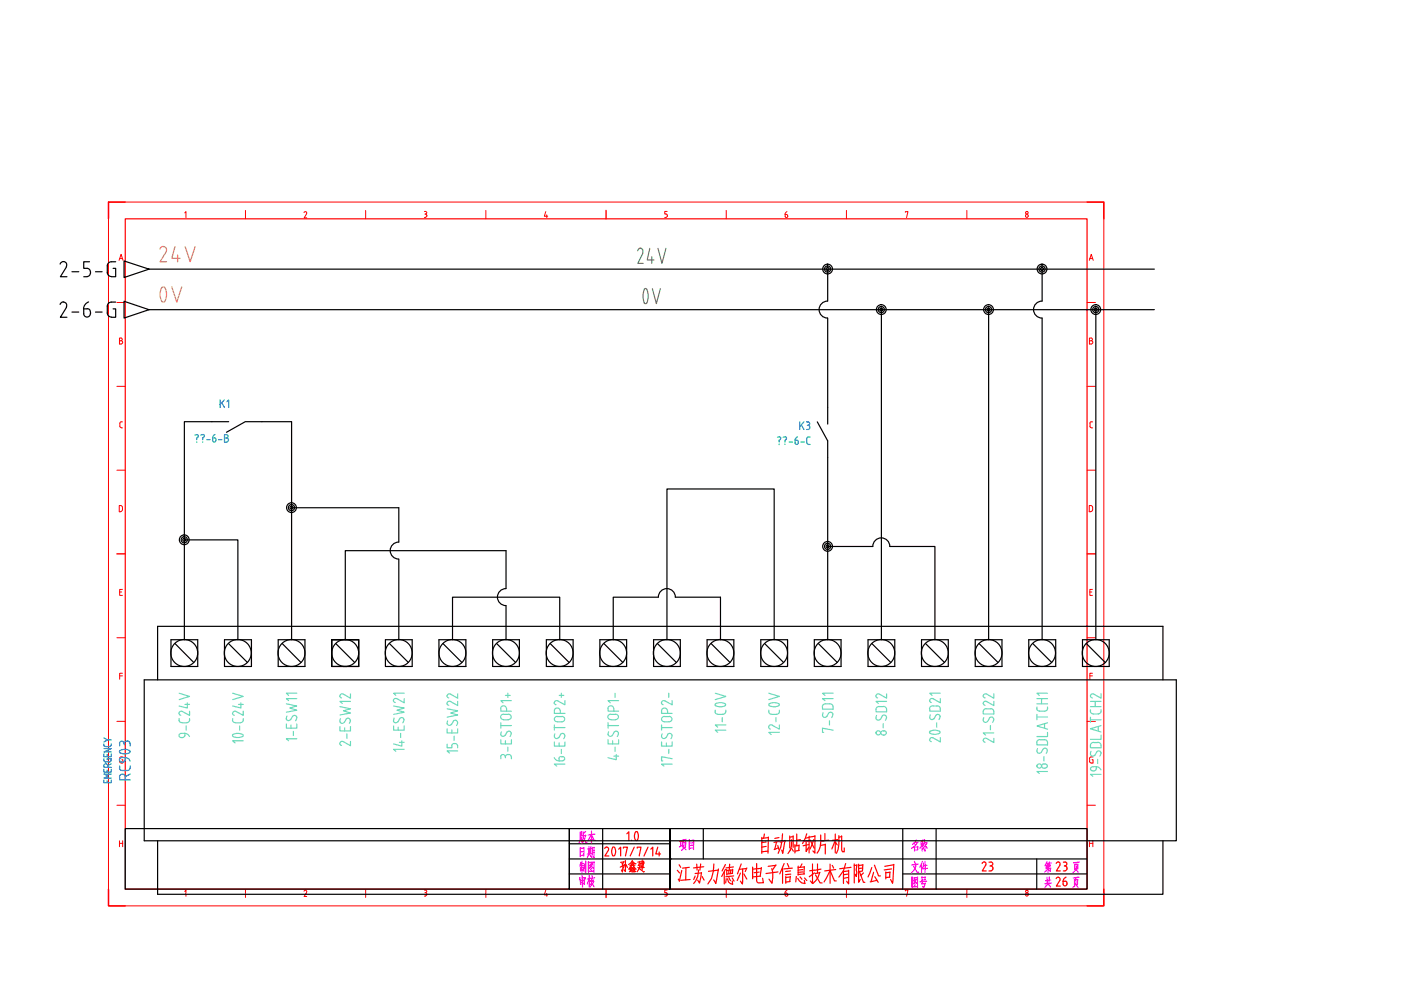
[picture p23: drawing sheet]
<svg xmlns="http://www.w3.org/2000/svg" width="297mm" height="210mm" viewBox="0 0 297 210" stroke-linecap="round" stroke-linejoin="round" font-family="sans-serif">
<!-- layer: AE_BOR -->
<path d="M26.6 42.8h-3.6v3.6M128.5 44.6v1.8M230.5 42.8h3.5v3.6M24.8 117.4h1.8M230.5 117.4h1.8M23 188.5v3.6h3.6M128.5 188.5v1.8M234 188.5v3.6h-3.5" fill="none" stroke="#f00" stroke-width=".3"/>
<path d="M26.6 46.4h203.9v142.1h-203.9z" fill="none" stroke="#f00" stroke-width=".25"/>
<g fill="none" stroke="#f00" stroke-width=".21">
<path d="M23 42.8h211v149.3h-211zM25.2 55.2l.5-1.3 .4 1.3M25.4 54.8h.6M39.2 45.1l.2-.2v1.2M52 44.6v1.8M64.7 44.9l-.2 .2M64.8 44.9l.2 .3-.5 1h.5M77.5 44.6v1.8M90 44.8l.4 .2v.2l-.2 .2M90 46.1h.2M90.1 45.4h.1M90.2 45.4l.3 .3"/>
<path d="M90.5 45.8l-.3 .3M90.5 45.7v.1M103 44.6v1.8M115.7 44.9l-.3 .9h.7M115.9 45.6v.5M140.9 46.1h.3M141.2 45.4l.3 .3M141.4 44.8h-.5v.6h.3M141.5 45.7v.2l-.3 .2M154 44.6v1.8M166.5 45.9l.2 .2 .3-.2M166.7 45.5l.3 .2"/>
<path d="M166.8 45.5h-.3v.4M166.9 44.9l-.5 .5M167 45.7v.2M179.5 44.6v1.8M192 45v-.1h.5l-.3 1.2M205 44.6v1.8M217.4 45.7l.3-.3 .3 .3M217.4 45.7a.29 .29 0 0 0 .3 .4 .29 .29 0 0 0 .3-.4M230.9 55.2l.5-1.3 .4 1.3M231 54.8h.7M24.8 64.1h1.8M25.3 71.7l.6 .1v.3l-.3 .1a.36 .36 0 0 1 .4 .4 .36 .36 0 0 1-.4 .3h-.3z"/>
<path d="M25.3 72.3h.4M230.5 64.1h1.8M231 71.7l.6 .1v.3l-.3 .1a.36 .36 0 0 1 .4 .4 .36 .36 0 0 1-.4 .3h-.3zM231 72.3h.4M24.8 99.7h1.8M24.8 81.9h1.8M25.7 89.4l-.3 .3 .1 .8 .2 .2M25.8 90.7h.2M25.8 89.5h.2M230.5 99.7h1.8M230.5 81.9h1.8M231.1 90.4l.3 .3"/>
<path d="M231.1 89.7v.7M231.4 89.4l-.3 .3M231.4 90.7h.3M231.4 89.5h.3M25.6 107.2l.3 .2a.91 .91 0 0 1-.1 1l-.2 .1M25.6 107.2h-.3v1.3h.3M231.3 108.5l.2-.1a.84 .84 0 0 0 0-1.2h-.6v1.3h.4M24.8 135.2h1.8M25.4 125.5h.4M26 125h-.6v1.2h.6M230.5 135.2h1.8M231.1 125.5h.4"/>
<path d="M231.6 125h-.5v1.2h.5M24.8 153h1.8M25.4 143.3h.6M26 142.7h-.6v1.3M230.5 153h1.8M231.1 143.3h.5M231.6 142.7h-.5v1.3M24.8 170.7h1.8M25.3 178.3v1.2M25.3 178.8h.7M25.8 161.1h.2v.7h-.3M26 178.3v1.2"/>
<path d="M26 160.5l-.6 .2a.95 .95 0 0 0 .1 1l.2 .1M230.5 170.7h1.8M231 161.4l.3 .4M231 178.8h.7M231 178.3v1.2M231 160.9v.5M231.5 161.1h.2v.7h-.3M231.7 178.3v1.2M231.7 160.5h-.5l-.2 .3M39.2 189l.2-.3v1.3M52 188.5v1.8M64.7 188.8l-.2 .2"/>
<path d="M64.8 188.8l.2 .1v.3M65 189.2l-.5 .9h.5M77.5 188.5v1.8M90 188.7l.4 .2v.2l-.2 .2M90.1 189.3h.1M90.2 189.3l.3 .2M90.5 189.7l-.2 .2-.3 .1M90.5 189.6v.1M103 188.5v1.8M115.7 188.7l-.3 1h.7M115.9 189.4v.6M140.9 190h.3"/>
<path d="M141.2 189.3l.3 .1v.3M141.4 188.7h-.5v.6h.3M141.5 189.7l-.3 .2M154 188.5v1.8M166.7 189.4l.3 .2M166.8 189.4h-.3l.1 .6h.3l.1-.4M166.9 188.8l-.5 .5M179.5 188.5v1.8M192 188.9v-.2h.5l-.3 1.3M205 188.5v1.8M217.4 189.7a.3 .3 0 0 1 .3-.4 .3 .3 0 0 1 .3 .4M217.4 189.7l.3 .3 .3-.3"/>
<circle cx="217.7" cy="45.1" r=".28"/>
<circle cx="217.7" cy="189" r=".28"/>
</g>
<!-- layer: 0 -->
<g fill="none" stroke="#000" stroke-width=".25">
<path d="M26.6 175.7h94.1v12.8h-94.1zM120.7 175.7h109.8v12.8h-109.8zM120.7 178.9h21.3M127.8 175.7v12.8M142 175.7v12.8M149.1 175.7v6.4M191.4 175.7v12.8M198.5 175.7v12.8M120.7 185.3h21.3M120.7 182.1h109.8M127.8 187h.1M191.4 185.3h39.1"/>
<path d="M219.8 182.1v6.4"/>
</g>
<g fill="none" stroke="#f0f" stroke-width=".25">
<path d="M123 176.4v1.4l-.2 .8M123 179.7v2M123.3 177.5l-.3 .1M123.3 177.5v.9M123.3 176.3v.9M123.5 177.2h-.5M123.7 176.4l-.1 1.2-.3 1.1M123.7 177.5l.5 1.1h.2M123.8 179.8l-.8 .1M123.8 179.7v1.9M124.2 177.1l-.7 1.6M124.2 176.3l-.5 .4"/>
<path d="M124.2 177.1l-.5 .1M124.9 179.5v1.5M125.3 179.5l-.1 1.5M125.4 177l-.8 1.3M125.4 176.2v2.5M125.4 177l.6 1.2h.2M125.4 179.9l-.8 .1M125.6 179.7v1.2M125.7 178l-.7 .1M126 179.6v2.3l-.3-.2M126 179.7l-.4 .1M126.1 176.9l-1.4 .1"/>
<path d="M144.3 178.4v1.1M144.5 178.4h-.4M144.7 179.2l-.7 .4M144.8 178.4v1.3M145 178.7l-.1 1.2-.4 .4M145 178.1v.5M145 179.7l.4 .5M145.4 178.5l-.6 .1M145.4 178.4l-.1 1.3M145.5 178l-.8 .1M146.1 178v2.1M146.9 179.2l-.8 .1"/>
<path d="M146.9 178.7l-.8 .1M147 179.7l-.9 .2M147.1 178.1l-1 .2M147.1 178.1l-.1 2M193.8 178.7l.2 .4M193.9 179.5v1M194.3 178.1l-.8 1M194.6 178.5l-.7 .1M194.6 179.5l-.1 .7M194.6 179.5l-.7 .1M194.7 178.4l-.5 .7-.9 .8M195.5 178.9l-.5 1"/>
<path d="M195.5 179.1l.3 .3M195.5 178.4v2M195.7 178.1l-.5 .5M195.8 178.8l-.7 .1M196 178.7l.5-.1-.1 .4M196 179.4l-.3 .6M196.1 178l-.3 1.2M196.1 178.9v1.6l-.2-.4M196.3 179.4l.3 .5M122.9 186.1v.5M123 186.5l.1 1M123.1 183.8v.9"/>
<path d="M123.2 182.8l-.2 .7M123.4 182.6v2.4M123.4 185.6l.1 .5M123.5 184.4l.1 .3M123.5 186.3v1.8M123.6 180.6h-.6M123.7 183.1l-.6 .1M123.7 183.8l-.1 .9M123.7 183.9l-.6 .1M123.8 187l-.6 .1M123.8 181.3l-.8 .1M123.8 183.5l-.9 .1"/>
<path d="M123.9 187.4l-.8 .1M123.9 183.1v1.2M123.9 186.6h-.9M123.9 186.5v1M124.1 186.1l-1.2 .1M124.1 186.1l-.1 .3M124.2 182.6v2.4l-.3-.4M124.8 184.8v-2.1v2.3M124.8 184.7h1.1v.1M124.9 181.2l-.4 .6M124.9 185.6v2.5M124.9 186.4l-.4 1"/>
<path d="M124.9 186.5l.3 .4M125.1 181.2l.1 .4M125.2 180.3h-.3M125.2 180.6l-.3 .1M125.2 183.4l.5 .6h.2M125.2 184.3l.3 .3M125.2 186.3l-.7 .1M125.3 184l.2 .2M125.4 183l-.5 .6M125.4 180.9l-.9 .2M125.5 185.6l.1 .4M125.6 183.2l-.4 .1"/>
<path d="M125.6 186.3l-.3 .5M125.6 187.5l.4 .5M125.7 183.1l-.8 1.1M125.7 186.7l-.5 .2M125.9 186.5l-.7 1M125.9 186.9l-.8 1.2M125.9 180.8h-.3l-.2 1.1M125.9 180.3h-.3M126 182.7l-.1 2.2M126 182.8l-1.2 .1M126.1 186.1l-.9 .1M193.4 188.1v-2.2v2.3"/>
<path d="M193.4 188h1.1v.1M193.7 183.6l.8 1.4h.3M193.8 186.7l.6 .6 .1-.1M193.8 187.6l.3 .3M193.9 182.6l.2 .5M193.9 187.2l.2 .3M194 186.3l-.4 .6M194.2 183.3a2.36 2.36 0 0 1-1 1.8M194.2 186.5l-.3 .1M194.3 186.4l-.4 .7-.5 .3M194.5 185.9v2.3M194.5 186.1l-1.1 .1"/>
<path d="M194.6 180.2l-.7 .1M194.7 183.2l-1.4 .2M195.4 183.2v1.8M195.5 185.8v.9M195.6 186.9l-.1 .5M195.6 182.6l-.6 1.3M195.8 183l-.2 1M196.1 186l-.6 .1M196.1 182.6v2.5M196.2 187.2l-.4 1.1-.2-.4M196.2 185.9l-.1 .7M196.2 186.6h-.7"/>
<path d="M196.2 187.3l-.8 .1M196.5 186.9h-1.5M196.5 183.5l-.7 .1M196.7 184.1l-1.1 .1M221.8 183.8v.4l.9-.1M221.9 183l.2 .4M222 182.7l-.5 .9M222 186v1.3M222.1 187.5l-.6 .7M222.2 184.2l-.7 .7M222.2 183h-.4M222.2 183.5v1.5"/>
<path d="M222.3 187.5l.4 .6M222.5 185.9l-.1 1.4M222.5 182.7l-.2 .7M222.6 183.5h-.8M222.6 183.4v.4M222.6 183.8l-.8 .1M222.8 184l-.2 .8-.1-.3M222.8 186.6l-1.1 .1M222.9 183h-.5l.3 .4M222.9 187.2l-1.4 .2M227.8 186.4v1.1M227.9 183.3v1.1"/>
<path d="M228.1 186.7l-.2 1.1-.4 .4M228.1 186.1l-.1 .5M228.1 187.5l.5 .7M228.2 183.6l-.3 1-.4 .4M228.2 182.9l-.1 .4M228.2 184.4l.4 .6M228.5 186.5l-.7 .1M228.5 186.4l-.1 1.1M228.5 183.3l-.6 .1M228.5 183.2v1.1M228.8 186l-1.2 .1M228.8 182.8l-1.2 .1"/>
</g>
<g fill="none" stroke="#f00" stroke-width=".25">
<path d="M128.6 179.6l.4 .2v.4M128.6 179.6l-.4 .3M129.9 179.7l-.2 .7 .2 1M130.3 179.7l-.2-.1-.2 .1M130.3 179.7l.2 .7-.2 1M132.2 179.8v-.2h.8l-.4 1.9M132.9 176.8l.4-.4v1.8M133.9 178.1v.1M134.5 179.6l-.9 1.9M134.7 176.4l.3-.1a1.32 1.32 0 0 1 0 1.9 1.26 1.26 0 0 1-.3-1.8zM135.1 179.8v-.2h.8l-.4 1.9M137.4 179.6l-.9 1.9"/>
<path d="M139.5 179.6l-.5 1.5h1.1M161.5 177.5v3.4M162.1 176.8l-.2 1M162.4 179.5l-.9 .1M162.4 178.5l-.9 .1M162.9 177.6l-1.4 .2M162.9 177.5l-.1 3.4M164.6 178.5l-.3 1.5M164.9 179.3l.3 .8M165 179.7l-.9 .4M165.2 177.6l-.9 .2M165.2 178.4l-1.1 .2"/>
<path d="M165.9 176.8l-.4 2.8-.5 1.3M166.4 178.4l-1 .2M166.4 178.2l-.4 2.7-.3-.6M167.4 177.2v2.6M167.8 178.1v1.2l-.3 1-.4 .7M167.8 179.9l.4 .6M168.2 177.2v2.5M168.2 177.4l-.8 .1M168.5 179.1v1.7M168.9 176.8v2.5M169.4 179.3l-.9 .1M169.4 179.2l-.1 1.1"/>
<path d="M169.7 178l-.8 .1M170.9 178.4v2.2l.5-.9M171 176.8l-.8 2.1M171.3 178.3l-.9 .1M171.4 177.6l-.7 .1M171.4 179.1l-1.1 .2M171.5 177.3v3.5M171.8 178.1l.8 1.7M172.5 178l-.7 2M172.8 177.2v3.7l-.4-.5M172.8 177.3l-1.3 .2M174 177a5 5 0 0 1-.8 3.9"/>
<path d="M174.9 176.7v1.5M175 179.1l-1 .1M175 179v2.1M175.7 178.1l-1.7 .3M177.1 178.2l-.7 1.8M177.1 178.5l.4 .7M177.1 176.8v4M177.6 178l-1.1 .2M177.9 177.2v1.8l-.2 1.1-.4 .8M178.4 177.2v3l.2 .4h.4v-.8M178.4 177.4l-.5 .1M129 180.3l-.8 1.2h.9"/>
<path d="M129.9 181.4l.2 .1 .2-.1M131.2 180l.4-.4v1.9M131.8 184.4l.2 .5M131.9 183l.2 .8-.1 1M132.3 182.8h-.7M132.3 183.4l-.8 .5M132.3 182.7l-.3 .5M132.4 183.3l-.3 .8M132.6 182.5v2.3l-.3-.4M132.7 183.3l.3 .6M133.6 184.4l.1 .2M133.7 183.8l.3 .1"/>
<path d="M133.7 184v.7M133.8 183.6l-.5 .7M133.8 183.3l.1 .1M134 184l-.5 .1M134 184.3l-.2 .4M134 184.2l-.5 .1M134 182.6l.6 .5h.2M134 183v.5M134 184.6l-.6 .2M134.1 182.5l-.8 .8M134.2 184.5v.3M134.3 182.9l-.5 .1"/>
<path d="M134.3 183.2v.3M134.4 183.7l.5 .6M134.4 183.6l-.4 .6M134.4 184.1v.7M134.4 183.1l-.7 .1M134.5 184.1h-.3M134.6 184.4l-.1 .4M134.6 184.3l-.5 .1M134.6 183.4l-1.1 .2M134.8 184.8l-.8 .1M135.2 183.9l1.2 .9M135.7 182.7l-.5 .1"/>
<path d="M135.7 182.6l-.3 .9M135.7 183.4l-.4 .1M135.7 183.3l-.2 .9-.4 .6M136.2 182.4v2M136.5 183.6l-.6 .1M136.5 182.7l-.6 .1M136.5 182.6l-.1 .7M136.5 183.4h-.6M136.6 183.9l-.8 .1M136.6 183l-.9 .1M136.6 184.8l-.2 .1M138 180l.4-.4v1.9"/>
<path d="M139.8 180.6v.9M143.6 184.5l.5 .6M143.8 186.4l.2 .4M144 183.3l.3 .6M144.5 184.6l-.5 2.3M145.4 184v2.6M146.1 183.9l-1.4 .2M146.3 186.5l-2 .1M147.4 185.8l-.3 .7M147.7 183.2l.1 1.3M148.1 184.4l-.2 1.4-.8 1.5M148.6 183.2l-.2 1.3"/>
<path d="M148.7 185.1l-1.3 .1M148.7 185l-.4 2.2-.4-.6M148.9 185.8l.4 .8M149.2 183.8l-2.2 .2M151.4 183.2l-.2 1.6-.4 1.5-.7 1.1M152.3 184.5l-2.1 .2M152.3 184.2l-.5 3.1-.5-.7M153.6 184.9v2.5M153.8 183.3l-.7 1.4M153.8 184.3l-.8 1.5M154 186.3l-.1 .9M154.1 184.4v1.1"/>
<path d="M154.2 186.3l.3 .7 .8 .5v-.7M154.5 184.6v.6M154.5 186.1l.4 .6M154.7 183.2l-.1 1.3M154.9 184.5v.7M155.3 186.1l.3 .7M155.3 184.4l-1.2 .2M155.3 184.3v.9M155.3 185.2l-1.2 .1M155.5 183.8l-1.6 .2M155.5 185.7l-1.6 .2M157 185.1l-.7 1.6"/>
<path d="M157.2 183.2l-.8 2.1M157.5 184.3l-.1 3.2-.4-.7M157.7 185.3l.6 1.1M158.3 184.2l-1.5 .1M158.3 184l-.3 .8M159.6 183.9v2.4M160.4 183.1l.1 3.8 .3 .3h1.1l-.2-1M161 184.9l-1.1 .1M161.3 185.8l-1.7 .1M161.4 184.1l-1.8 .2M161.4 183.9l-.2 1.9M162.8 180.5l-1.3 .1"/>
<path d="M163.6 184.2l.2 .8-.1 2.3-.7-.9M164.5 183.5l-1.6 .2M164.5 183.4l-.7 1.1M164.9 184.9l-2.5 .3M165.9 184v3.3M166.3 183.1l-1 2.2M166.6 185.8v1.5M166.9 183.1l.4 .8M167.5 186.9l-.9 .1M167.5 185.9l-.9 .2M167.6 185.8l-.2 1.1M167.6 184.7l-1 .1"/>
<path d="M167.7 185.3l-1.2 .2M168 184.1l-1.8 .1M168.8 185.8l-.1 1.2M169.1 186.2l.9 1 .7 .1-.2-.7M169.2 183.6v1.9M169.5 180.3l-1 .2M169.6 185.9l.4 .5M170 183.2l-.3 .7M170.2 184.4l-1 .1M170.2 184.9l-1 .1M170.5 183.8l-1.3 .1M170.5 183.7l-.1 1.6"/>
<path d="M170.6 185.3l-1.4 .1M170.6 186.1l.4 .6M172.3 183.2v4.1l-.5-.5M172.7 184.5l-1 .1M172.7 185.1l-1.1 .8M172.9 185.5l1 1.7h.4M173.3 183.2v1.9M173.8 185l-.9 .2M173.8 185l-.4 1.1-1 1.2M174 184.3l-1.3 .2M176 184.7l-1.3 2.3M176 183.2v4.1"/>
<path d="M176 184.7l.9 2.1h.4M176.5 183.5l.3 .6M177.2 184.4l-2.3 .3M178.8 184.6v2.7M179.3 183.1l-.5 1.5-.9 1.4M179.7 185.3l-.9 .2M179.7 186.1l-.9 .1M179.9 184.5v2.9l-.4-.5M179.9 184.7l-1.1 .1M180.4 183.9l-2.4 .3M181.1 183.2v4M181.7 183.3l-.2 2.5-.2-.5"/>
<path d="M181.7 183.4l-.6 .1M182 183.2v3.9l.4-.6M182.2 184.8l.9 2.3h.3M182.7 184.1l-.7 .1M182.9 183.3v1.4l-.9 .1M182.9 183.4l-.9 .1M183.1 185.1l-.6 .5M184.8 183.9l-.8 2M185.2 185l-.5 1.9M185.4 183.4l.9 2.3h.4M185.5 185.9l.7 1.2M185.9 186.6l-1.4 .4"/>
<path d="M187.8 184.9v1.5M188.7 186l-.9 .1M188.7 184.9l-.1 1.1M188.7 185h-.9M189 184.2l-1.5 .2M189.5 183.3l-.3 4-.4-.8M189.5 183.3l-1.9 .4M208.7 182.8l.3 .2v.4M208.7 182.8l-.5 .3M209 183.4l-.7 1.3h.8M209.7 182.8h.4M209.7 184.7h.4"/>
<path d="M209.9 183.6a.45 .45 0 0 1 .6 .4M210.1 182.8a.4 .4 0 0 1 .4 .4 .4 .4 0 0 1-.4 .4M210.5 184.2l-.4 .4M210.5 184v.2M223.9 186.3a.42 .42 0 0 1 .6-.3 .42 .42 0 0 1 .2 .6M223.9 183.1a.42 .42 0 0 1 .6-.3 .42 .42 0 0 1 .2 .6M224.7 186.6l-.7 1.3h.8M224.8 183.4l-.8 1.3h.8M225.4 187.4a.4 .4 0 0 0 .4 .4 .4 .4 0 0 0 .4-.4M225.4 186.9l.6-.1 .2 .4M225.4 186.9v.6M225.4 182.8h.4"/>
<path d="M225.4 184.7h.4M225.7 183.6a.44 .44 0 0 1 .5 .4M225.8 182.8a.4 .4 0 0 1 .4 .4 .4 .4 0 0 1-.4 .4M226 186l-.4 .3-.2 .5M226.2 184.2l-.4 .4M226.2 184v.2M226.2 187.2v.3"/>
</g>
<!-- layer: SYMS -->
<g fill="none" stroke="#000" stroke-width=".25">
<path d="M26.3 55.3l5.3 1.8-5.3 1.7zM26.3 63.9l5.3 1.8-5.3 1.7zM44.9 89.4h3.6M55.6 89.4h-3.6l-4 2.3M173.3 89.5l2.2 4v3.5M175.5 86.4v3.5M36.3 135.6h5.6v5.7h-5.6zM37.1 136.4l4 4.1M47.6 135.6h5.7v5.7h-5.7zM48.4 136.4l4.1 4.1M59 135.6h5.7v5.7h-5.7zM59.8 136.4l4 4.1"/>
<path d="M70.3 135.6v5.7v-5.7M71.2 136.4l4 4.1M76 135.6h-5.7h5.7M81.7 135.6h5.7v5.7h-5.7zM82.6 136.4l4 4.1M93.1 135.6h5.7v5.7h-5.7zM93.9 136.4l4 4.1M104.5 135.6h5.6v5.7h-5.6zM105.3 136.4l4 4.1M115.8 135.6h5.7v5.7h-5.7zM116.6 136.4l4.1 4.1M127.2 135.6h5.7v5.7h-5.7z"/>
<path d="M128 136.4l4.1 4.1M138.6 135.6h5.6v5.7h-5.6zM139.4 136.4l4 4.1M149.9 135.6h5.7v5.7h-5.7zM150.8 136.4l4 4.1M161.3 135.6h5.7v5.7h-5.7zM162.1 136.4l4 4.1M172.6 135.6h5.7v5.7h-5.7zM173.5 136.4l4 4.1M184 135.6h5.7v5.7h-5.7zM184.8 136.4l4.1 4.1M195.4 135.6h5.7v5.7h-5.7z"/>
<path d="M196.2 136.4l4.1 4.1M206.8 135.6h5.6v5.7h-5.6zM207.6 136.4l4 4.1M218.1 135.6h5.7v5.7h-5.7zM219 136.4l4 4.1M229.5 135.6h5.7v5.7h-5.7zM230.3 136.4l4 4.1M30.6 144.1h218.8v34.2h-218.8zM33.4 144.1v-11.3h213.2v11.3M70.3 141.3h5.7h-5.7M76 141.3v-5.7v5.7M33.4 178.3v11.3h213.2v-11.3"/>
<circle cx="175.5" cy="57" r="1.04"/>
<circle cx="175.5" cy="57" r=".66"/>
<circle cx="175.5" cy="57" r=".32"/>
<circle cx="220.9" cy="57" r="1.04"/>
<circle cx="220.9" cy="57" r=".66"/>
<circle cx="220.9" cy="57" r=".32"/>
<circle cx="186.9" cy="65.6" r="1.04"/>
<circle cx="186.9" cy="65.6" r=".66"/>
<circle cx="186.9" cy="65.6" r=".32"/>
<circle cx="209.6" cy="65.6" r="1.04"/>
<circle cx="209.6" cy="65.6" r=".66"/>
<circle cx="209.6" cy="65.6" r=".32"/>
<circle cx="232.3" cy="65.6" r="1.04"/>
<circle cx="232.3" cy="65.6" r=".66"/>
<circle cx="232.3" cy="65.6" r=".32"/>
<circle cx="39.1" cy="114.4" r="1.04"/>
<circle cx="39.1" cy="114.4" r=".66"/>
<circle cx="39.1" cy="114.4" r=".32"/>
<circle cx="61.8" cy="107.6" r="1.04"/>
<circle cx="61.8" cy="107.6" r=".66"/>
<circle cx="61.8" cy="107.6" r=".32"/>
<circle cx="175.5" cy="115.8" r="1.04"/>
<circle cx="175.5" cy="115.8" r=".66"/>
<circle cx="175.5" cy="115.8" r=".32"/>
<circle cx="39.1" cy="138.5" r="2.86"/>
<circle cx="50.4" cy="138.5" r="2.86"/>
<circle cx="61.8" cy="138.5" r="2.86"/>
<circle cx="73.2" cy="138.5" r="2.86"/>
<circle cx="84.5" cy="138.5" r="2.86"/>
<circle cx="95.9" cy="138.5" r="2.86"/>
<circle cx="107.3" cy="138.5" r="2.86"/>
<circle cx="118.7" cy="138.5" r="2.86"/>
<circle cx="130" cy="138.5" r="2.86"/>
<circle cx="141.4" cy="138.5" r="2.86"/>
<circle cx="152.7" cy="138.5" r="2.86"/>
<circle cx="164.1" cy="138.5" r="2.86"/>
<circle cx="175.5" cy="138.5" r="2.86"/>
<circle cx="186.9" cy="138.5" r="2.86"/>
<circle cx="198.2" cy="138.5" r="2.86"/>
<circle cx="209.6" cy="138.5" r="2.86"/>
<circle cx="220.9" cy="138.5" r="2.86"/>
<circle cx="232.3" cy="138.5" r="2.86"/>
</g>
<!-- layer: TERMS -->
<g fill="none" stroke="#6eddc1" stroke-width=".25">
<path d="M37.9 152.7l.3 .4 .3 .1M38 147l2.2 .7-2.2 .6M38 152.4v.3M38.5 153.2h1.1M39.2 155.9a.59 .59 0 0 1-.7 .5 .59 .59 0 0 1-.5-.7 1.6 1.6 0 0 1 2.2 .5M39.2 155.5v.5M39.2 149.4h1M39.5 153.9v.9M39.7 149v1.1l-1.7-.4M40.2 152.7l-.3 .4-.3 .1M40.2 150.8v.9l-1.5-.8a.45 .45 0 0 0-.7 .1 .45 .45 0 0 0 .3 .7M40.2 152.4v.3"/>
<path d="M49.3 152.7l.3 .4 .3 .1M49.3 151.2l.4 .5M49.3 147l2.3 .7-2.3 .6M49.3 152.4v.3M49.9 153.2h1.1M50.6 149.4h1M50.8 153.9v.9M51.1 149v1.1l-1.8-.4M51.4 155.7l-1.2-.2-.8 .2-.1 .2a1.64 1.64 0 0 0 2.1 .3M51.4 155.7l.2 .2-.2 .3M51.6 157.1h-2.3l.5 .4M51.6 150.8v.9l-1.7-.9-.5 .1-.1 .3"/>
<path d="M51.6 152.4v.3M51.6 152.7l-.3 .4-.3 .1M60.7 152.3a.5 .5 0 0 0 .4 .5 .5 .5 0 0 0 .5-.3M60.7 153.5v.9h2.2v-.9M60.7 149.2l2.2 .5-1.5 .4 1.5 .5-2.2 .4M60.8 151.8l-.1 .6M61.7 152.6l.3-.7a.53 .53 0 0 1 .8-.1 .53 .53 0 0 1 0 .8l-.1 .2M61.7 153.7v.7M62.2 155.1v.9M62.9 156.6h-2.2l.5 .5M62.9 148.1h-2.2l.5 .4M62.9 147h-2.2l.5 .4"/>
<path d="M72 157.6l.4 .5M72 147.5l.4 .5M72.1 154.1v.9h2.2v-.9M72.1 149.8l2.2 .5-1.5 .4 1.5 .5-2.2 .4M72.2 152.4a.56 .56 0 0 0 0 .8 .56 .56 0 0 0 .8-.1M73.1 154.3v.7M73.3 152.5a.5 .5 0 0 1 .6-.2 .5 .5 0 0 1 .4 .4M73.4 152.5l-.4 .7M73.5 155.6v.9M74.3 152.7l-.2 .7M74.3 157.2v.9l-1.7-.9-.4 .1-.1 .3M74.3 148.7h-2.2l.5 .4"/>
<path d="M74.3 147.1v.9l-1.7-.9-.4 .2-.1 .3M83.5 153.9v.9h2.2v-.9M83.5 149.7l2.2 .4-1.5 .5 1.5 .4-2.2 .5M83.6 152.2a.55 .55 0 0 0-.1 .8 .55 .55 0 0 0 .7 .2l.1-.2M84.2 148.1a.45 .45 0 0 0-.7 .2 .45 .45 0 0 0 .3 .7M84.4 154.2v.6M84.7 157.4h1M84.7 152.4l-.3 .6M84.7 152.4a.5 .5 0 0 1 .6-.2 .5 .5 0 0 1 .4 .4M84.9 155.5v.9M85.2 157.1v1.1l-1.7-.5M85.7 152.6l-.3 .6"/>
<path d="M85.7 158.9h-2.2l.4 .4M85.7 148.1v.9l-1.5-.8M85.7 147h-2.2l.4 .4M94.8 157.8v.7h1v-.4M94.8 154.5v.9h2.2v-.9M94.8 150.3l2.2 .4-1.4 .5 1.4 .4-2.2 .5M94.8 153.4a.5 .5 0 0 0 .4 .4 .5 .5 0 0 0 .5-.2M94.9 152.8l-.1 .6M95.5 148.7a.46 .46 0 0 0-.6 .2 .46 .46 0 0 0 .2 .6M95.8 158.1a.64 .64 0 0 1 .6-.5 .64 .64 0 0 1 .6 .5M95.8 154.7v.7M96.1 152.9a.5 .5 0 0 1 .5-.2 .5 .5 0 0 1 .4 .4"/>
<path d="M96.1 153l-.4 .6M96.3 156.1v.9M97 153.2l-.2 .6M97 159.2h-2.2l.5 .5M97 148.7v.9l-1.4-.8M97 147.1v.9l-1.5-.8a.46 .46 0 0 0-.6 .1 .46 .46 0 0 0 .2 .7M97 158.1v.4M106.1 155.7a.5 .5 0 0 0 .4 .4 .5 .5 0 0 0 .6-.2M106.2 156.8v.9h2.2v-.9M106.2 153.2v1.2M106.2 153.8h2.2M106.3 155.2l-.1 .5"/>
<path d="M106.8 151.4a.57 .57 0 0 0-.7 .6 .57 .57 0 0 0 .7 .6M106.8 152.6h1M106.8 151.5h1M107.2 157.1v.6M107.2 147.4h1M107.4 150.8v-.6a.59 .59 0 0 0-.6-.6 .59 .59 0 0 0-.6 .6v.6h2.2M107.5 155.3l-.4 .6M107.5 155.3a.53 .53 0 0 1 .7-.1 .53 .53 0 0 1 .1 .7l-.2 .3M107.7 147v.9M107.7 158.4v.9M107.8 151.4a.57 .57 0 0 1 .6 .6 .57 .57 0 0 1-.6 .6M108.4 148.5h-2.2l.5 .5"/>
<path d="M117.5 157.3v.9h2.3v-.9M117.5 154.3h2.3M117.5 153.7v1.1M117.7 155.6a.56 .56 0 0 0-.1 .8 .56 .56 0 0 0 .9-.1M118.3 148.6a.46 .46 0 0 0-.7 .2 .46 .46 0 0 0 .3 .6M118.5 147.4h1M118.5 157.5v.7M118.8 151.3v-.6a.61 .61 0 0 0-.7-.6 .61 .61 0 0 0-.6 .6v.6h2.3M119 147v.9M119 158.9v.9M119.1 151.9a.57 .57 0 0 1 .6 .6 .57 .57 0 0 1-.6 .5M119.1 151.9h-1a.57 .57 0 0 0-.6 .6 .57 .57 0 0 0 .6 .5h1"/>
<path d="M119.7 155.9a.5 .5 0 0 0-.4-.4 .5 .5 0 0 0-.5 .2l-.3 .7M119.8 155.9l-.3 .7M119.8 148.5v.9l-1.5-.8M128.9 150.2a.62 .62 0 0 1 .6-.6 .62 .62 0 0 1 .6 .6v.6M128.9 156.8v.9h2.3v-.9M128.9 150.2v.6h2.3M128.9 153.8h2.3M128.9 153.2v1.2M128.9 155.7a.5 .5 0 0 0 .4 .4 .5 .5 0 0 0 .5-.2M129 155.2l-.1 .5M129.5 151.4a.57 .57 0 0 0-.6 .6 .57 .57 0 0 0 .6 .6M129.5 152.6h1"/>
<path d="M129.5 151.5h1M129.9 157.1v.6M130.2 155.3l-.3 .6M130.2 155.3a.53 .53 0 0 1 .8-.1 .53 .53 0 0 1 0 .7l-.1 .3M130.4 147v.9M130.4 158.4v.9M130.5 151.4a.57 .57 0 0 1 .6 .6 .57 .57 0 0 1-.6 .6M130.7 160v1.1l-1.8-.4M131.2 148.5h-2.3l.5 .5M140.2 149l.4 .4M140.3 157.3v.9h2.2v-.9M140.3 154.3h2.2"/>
<path d="M140.3 153.7v1.1M140.4 155.6a.56 .56 0 0 0 0 .8 .56 .56 0 0 0 .8-.1M141 148.6h-.5l-.2 .4M141.3 157.5v.7M141.5 150.7a.61 .61 0 0 0-.6-.6 .61 .61 0 0 0-.6 .6v.6h2.2M141.5 150.7v.6M141.5 155.7a.5 .5 0 0 1 .6-.2 .5 .5 0 0 1 .4 .4M141.6 155.7l-.4 .7M141.8 147v.9M141.8 158.9v.9M141.9 151.9a.57 .57 0 0 1 .6 .6 .57 .57 0 0 1-.6 .5M141.9 151.9h-1a.57 .57 0 0 0-.6 .6 .57 .57 0 0 0 .6 .5h1"/>
<path d="M142.5 155.9l-.2 .7M142.5 148.5v.9l-1.5-.8M151.6 150.9l.3 .5h.3M151.7 147l2.2 .7-2.2 .6M151.7 150.6v.4M151.7 149.2l1.2-.2 .8 .2 .2 .2a1.63 1.63 0 0 1-2.3 0zM152.2 151.5h1.1M153.1 152.1v.9M153.9 154.8h-2.2l.5 .5M153.9 153.7h-2.2l.5 .5M153.9 150.6a.66 .66 0 0 1-.6 .8M163 154.2l.3 .4"/>
<path d="M163 150.6l.1 .6 .5 .2M163 147l2.2 .7-2.2 .6M163.1 149.2l1.2-.2 .8 .2 .1 .2a1.63 1.63 0 0 1-2.2 0zM163.6 151.5h1.1M163.7 153.7h-.5l-.2 .4M164.5 152.1v.9M165.2 155.3h-2.2l.5 .4M165.2 153.7v.9l-1.4-.8M165.2 150.6v.6l-.5 .2M174.4 151.7a.5 .5 0 0 0 .4 .4 .5 .5 0 0 0 .5-.2M174.5 151.1l-.1 .6M175 149.2a.66 .66 0 0 0-.7 .6"/>
<path d="M175.1 149.2h.9M175.7 151.3l-.4 .6M175.7 151.2a.5 .5 0 0 1 .5-.2 .5 .5 0 0 1 .4 .4M175.9 152.8v.9M175.9 149.2a.66 .66 0 0 1 .7 .6v.6h-2.2v-.5M176.6 151.5l-.3 .6M176.6 154.8l-2.2-.4v.9h.2M176.6 148.1h-2.2l.5 .4M176.6 147h-2.2l.5 .4M185.7 147.5l.4 .5M185.7 150.4v.5h2.3v-.5M185.9 151.7a.56 .56 0 0 0-.1 .8 .56 .56 0 0 0 .9 0"/>
<path d="M186.4 149.8a.66 .66 0 0 0-.7 .6M186.5 149.8h.8M187 151.8a.5 .5 0 0 1 .5-.2 .5 .5 0 0 1 .4 .4M187 151.8l-.3 .7M187.2 154.9a.45 .45 0 0 0-.5 .5 .45 .45 0 0 0 .5 .4M187.3 155h.2M187.3 155.9h.2M187.3 153.4v.9M187.3 149.8a.66 .66 0 0 1 .7 .6M187.4 154.9a.45 .45 0 0 1 .5 .5 .45 .45 0 0 1-.5 .4M188 152l-.3 .7M188 148.7h-2.3l.5 .4"/>
<path d="M188 147.1v.9l-1.7-.9-.5 .2-.1 .3M197.1 156.8l.4 .5M197.1 148.5l.4 .5M197.2 155l1.2-.2 .8 .2 .1 .3a1.63 1.63 0 0 1-2.2 0zM197.2 151.6a.56 .56 0 0 0 0 .8 .56 .56 0 0 0 .8-.1l.4-.6a.5 .5 0 0 1 .5-.2 .5 .5 0 0 1 .4 .4M197.8 149.6a.66 .66 0 0 0-.7 .7M197.8 149.7h.9M198.6 153.2v1M198.7 149.6a.66 .66 0 0 1 .7 .7v.5h-2.3v-.5M199.3 151.9l-.2 .7M199.4 156.4v.9l-1.7-.9-.5 .1-.1 .3M199.4 148.1v.9l-1.7-.9-.5 .1-.1 .3"/>
<path d="M199.4 147h-2.3l.5 .4M208.6 152.2a.56 .56 0 0 0 0 .8 .56 .56 0 0 0 .8-.1M209.2 150.2a.66 .66 0 0 0-.7 .7v.5h2.2v-.5a.66 .66 0 0 0-.7-.7M209.2 150.3h.8M209.2 148.7a.45 .45 0 0 0-.7 .2 .45 .45 0 0 0 .3 .6M209.7 152.3a.5 .5 0 0 1 .6-.3 .5 .5 0 0 1 .4 .5M209.8 152.3l-.4 .6M210 153.8v.9M210.7 152.5l-.2 .7M210.7 156.5v.9l-1.5-.8a.45 .45 0 0 0-.7 .2 .45 .45 0 0 0 .3 .6M210.7 155.4h-2.2l.5 .5M210.7 148.7v.9l-1.5-.8"/>
<path d="M210.7 147.1v.9l-1.5-.8a.45 .45 0 0 0-.7 .2 .45 .45 0 0 0 .3 .6M219.8 150.3l.3 .4h.3M219.9 149.2h2.2M219.9 152h2.2M219.9 149.9v.4M219.9 151.5v1.1M219.9 148.1h2.2M220 158.7a.56 .56 0 0 0 0 .8 .56 .56 0 0 0 .8 0l.3-.6a.53 .53 0 0 1 .8-.2 .53 .53 0 0 1 0 .8l-.1 .3M220.4 150.8h1.1M220.5 156.8a.66 .66 0 0 0-.7 .6M220.5 156.8h.9M220.8 148.1v1.1"/>
<path d="M221.4 156.8a.66 .66 0 0 1 .7 .6v.5h-2.2v-.5M221.5 153.5v.9M222.1 155.3v.9h-2.2M222.1 153.2l-2.2 .7 2.2 .7M222.1 149.9l-.1 .6-.5 .2M222.1 147h-2.2l.5 .4M231.2 150.5l.1 .6 .5 .2M231.2 152.6h2.2M231.2 149.8h2.2M231.2 152.1v1.1M231.2 148.7h2.2M231.3 159.3a.56 .56 0 0 0 0 .8 .56 .56 0 0 0 .8 0"/>
<path d="M231.8 151.4h1.1M231.9 157.4a.66 .66 0 0 0-.7 .6v.5h2.2v-.5a.66 .66 0 0 0-.7-.6M231.9 157.4h.9M232.2 148.7v1.1M232.5 159.5l-.3 .6M232.5 159.5a.52 .52 0 0 1 .8-.2 .52 .52 0 0 1 0 .8l-.1 .2M232.8 154.1v.9M233.4 155.9v.9h-2.2M233.4 153.8l-2.2 .7 2.2 .7M233.4 150.5v.6l-.5 .2M233.4 147.1v.9l-1.5-.8a.45 .45 0 0 0-.6 .2 .45 .45 0 0 0 .3 .6M107.1 160.4a.49 .49 0 0 0-.5-.4 .49 .49 0 0 0-.5 .4l.1 .5"/>
<path d="M108.4 160.4a.63 .63 0 0 0-.7-.4 .63 .63 0 0 0-.5 .7M108.4 160.4v.5M117.5 160.6a1.11 1.11 0 0 0 1 .7M118.5 160.9v.4h.8M119 160.4a.42 .42 0 0 0-.5 .5M119 160.4h.3M119.2 160.4a.45 .45 0 0 1 .5 .4 .45 .45 0 0 1-.5 .5M119.8 162h-2.3l.5 .4M130.1 160.3h1.1M142.5 162h-2.2l.5 .4M142.5 160.9l-2.2-.5v.9h.2M221.3 162a.45 .45 0 0 0-.5 .4 .45 .45 0 0 0 .5 .5"/>
<path d="M221.3 162h.3M221.3 162.9h.3M221.3 160.4v.9M221.6 162a.45 .45 0 0 1 .5 .4 .45 .45 0 0 1-.5 .5M222.1 163.6h-2.2l.5 .4M232.4 163a.59 .59 0 0 1-.7 .5 .59 .59 0 0 1-.4-.7 1.6 1.6 0 0 1 2.1 .4M232.5 162.6v.4M232.7 161v.9M233.4 164.2h-2.2l.5 .4"/>
<circle cx="186.2" cy="155.4" r=".47"/>
<circle cx="220.3" cy="162.4" r=".47"/>
</g>
<!-- layer: DESC -->
<g fill="none" stroke="#007fff" stroke-width=".25">
<path d="M22 158l.4 .3M22 159.9v.5h1.6v-.5M22 158.7h1.6l-1.6 .7h1.6M22 156.5l.8 .4-.8 .4M22 157.7v.3M22.7 160v.4M22.8 156.9h.8M23.6 158l-.2 .2-1 .1M23.6 157.7v.3M22 162.3a.45 .45 0 0 1 .4-.3 .45 .45 0 0 1 .5 .3M22 161.2l.4 .3M22 165.4v.5h1.6v-.5"/>
<path d="M22 163.1v.6h1.6v-.6M22 162.3v.4h1.6M22 160.9v.3M22.7 161.1v-.2h.9v.3l-.2 .3h-.9M22.7 163.3v.4M22.7 165.5v.4M22.9 162.3v.4M23.6 164.1h-1.6l.9 .4-.9 .5h1.6M23.6 162l-.7 .3"/>
</g>
<!-- layer: TAGS -->
<g fill="none" stroke="#007fff" stroke-width=".25">
<path d="M46.7 84.8v1.6M47 85.4l.6 1M47.6 84.8l-.9 1M48.1 85.2l.4-.4v1.6M169.6 89.5v1.6M169.9 90.1l.5 1M170.4 89.5l-.8 .9M171 89.5h.3a.36 .36 0 0 1 .4 .3 .36 .36 0 0 1-.4 .4M171.2 90.2h.1M171.3 90.2a.41 .41 0 0 1 .4 .5M171.7 90.7l-.2 .3-.5 .1M25.3 157.6a.49 .49 0 0 1 .5-.5 .49 .49 0 0 1 .5 .5"/>
<path d="M25.4 159.2l.1-.1a1.96 1.96 0 0 1 2 .1l.1 .2a1.53 1.53 0 0 1-2.3 0zM25.4 157.6v.6M26.8 157.1a.57 .57 0 0 0-.5 .8M26.9 157.1a.55 .55 0 0 1 .7 .5v.6M25.3 164.7a.61 .61 0 0 1 .6-.6 .61 .61 0 0 1 .7 .6M25.3 162.8l.3 .5 1.4 .1M25.4 164.8v.6h2.2M25.4 162.4v.4M26.6 161.1a.56 .56 0 0 1-.8 .5 .56 .56 0 0 1-.2-.9l.2-.1a1.45 1.45 0 0 1 1.8 .8M26.6 160.6v.5M26.6 164.8v.6M27.6 162.8l-.3 .5-.3 .1"/>
<path d="M27.6 164.1l-1 .5M27.6 162.4v.4"/>
</g>
<!-- layer: WIRES -->
<g fill="none" stroke="#000" stroke-width=".25">
<path d="M31.6 57.1h213.1M175.5 57.1v6.7M221 57.1v6.7M31.6 65.7h213.1M175.5 63.8a1.8 1.8 0 0 0-1.8 1.8 1.8 1.8 0 0 0 1.8 1.8M175.5 67.4v19M186.9 65.7v69.9M209.6 65.7v69.9M220.9 63.8a1.8 1.8 0 0 0-1.8 1.8 1.8 1.8 0 0 0 1.8 1.8M221 67.4v68.2M232.3 65.7v69.9M44.9 89.4h-5.8v46.2"/>
<path d="M55.6 89.4h6.2v46.2M175.5 97v38.6M39.1 114.5h11.3v21.1M61.8 107.7h22.8l-.1 7.2a1.8 1.8 0 0 0-1.8 1.8 1.8 1.8 0 0 0 1.8 1.8M84.6 118.6v17M175.5 115.9l9.6-.1a1.8 1.8 0 0 1 1.8-1.8 1.8 1.8 0 0 1 1.8 1.9h9.5v19.7M73.2 135.6v-18.8h34.1v8a1.8 1.8 0 0 0-1.8 1.8 1.8 1.8 0 0 0 1.8 1.8v7.2M95.9 135.6v-9h22.8v9M139.6 126.6h-9.6v9M139.6 126.6a1.8 1.8 0 0 1 1.8-1.8 1.8 1.8 0 0 1 1.8 1.8M141.4 135.6v-31.9h22.7v31.9M143.2 126.6h9.6v9"/>
</g>
<!-- layer: XREF -->
<g fill="none" stroke="#000" stroke-width=".25">
<path d="M12.7 56a.71 .71 0 0 1 1-.5 .71 .71 0 0 1 .3 1M14.1 56.6l-1.3 2.1h1.4M15.3 57.6h1.4M17.8 58.7h.7M19 55.5h-1.2v1.4h.7a.7 .7 0 0 1 .6 .7M19.1 57.9a.7 .7 0 0 1-.6 .7M19.2 57.6v.4M20.2 57.6h1.4M22.7 56.4v1.4a.87 .87 0 0 0 .9 .8M24 56.9h.5v1.8h-.9M24.5 55.5h-.9a.87 .87 0 0 0-.9 .9M12.7 64.5a.72 .72 0 0 1 1-.4 .72 .72 0 0 1 .3 1"/>
<path d="M14.1 65.2l-1.3 2.1h1.4M15.3 66.2h1.4M17.8 66.5a.7 .7 0 0 0 .7 .7 .7 .7 0 0 0 .6-.7M18.5 65.5l.5 .1 .1 .5M18.5 65.5h-.7v1M18.8 64a1.63 1.63 0 0 0-1.1 1.5M19.2 66.2v.3M20.2 66.2h1.4M24 65.5h.5v1.8h-.9M24.5 64.1h-.9a.87 .87 0 0 0-.9 .8v1.5a.87 .87 0 0 0 .9 .8"/>
</g>
<!-- layer: WIREREF_DEST -->
<path d="M33.9 52.8a.72 .72 0 0 1 1-.5 .72 .72 0 0 1 .3 1.1M35.2 53.4l-1.3 2.1h1.4M37.1 52.3l-.7 2.5h1.8M37.6 54.1v1.4M39.3 52.3l1 3.2 1.1-3.2M34.3 61a.44 .44 0 0 1 .7 0l.3 .9a2.98 2.98 0 0 1-.3 1.9M34.3 63.9a.44 .44 0 0 0 .7 0M34.3 61a2.98 2.98 0 0 0 0 2.8M36.4 60.8l1.1 3.3 1-3.3" fill="none" stroke="#dd0" stroke-width=".25"/>
<!-- layer: WIRENO -->
<path d="M135.2 53.2a.61 .61 0 0 1 .9-.5 .61 .61 0 0 1 .1 1M136.3 53.7l-1.1 2.1h1.2M137.8 52.7l-.6 2.4h1.5M138.2 54.4v1.4M139.5 52.7l.8 3.1 .9-3.1M136.6 61.4a.32 .32 0 0 1 .3-.2 .32 .32 0 0 1 .2 .2M136.6 64.2a.32 .32 0 0 0 .3 .2 .32 .32 0 0 0 .2-.2M136.6 61.4l-.3 1.4 .3 1.4M137.1 61.4l.3 1.4-.3 1.4M138.3 61.2l.9 3.2 .8-3.2" fill="none" stroke="#6edd00" stroke-width=".25"/>
<!-- layer: XREFCHILD -->
<g fill="none" stroke="#00b8b8" stroke-width=".25">
<path d="M41.3 92.2h.5a.27 .27 0 0 1 .2 .1 .27 .27 0 0 1 0 .3M41.7 93v.2M41.7 93.7v.1M41.7 92.8v.2M42 92.6l-.2 .2M43 93v.2M43 93.7v.1M43 92.2h-.4M43 92.1a.28 .28 0 0 1 .3 .2 .28 .28 0 0 1-.1 .3l-.3 .4M43.8 93.2h.7M45.1 93.4a.36 .36 0 0 0 .3 .3 .36 .36 0 0 0 .4-.3M45.6 92.1l-.4 .3-.1 .4"/>
<path d="M45.8 93.2l-.2-.3h-.5v.5M45.8 93.2v.2M46.3 93.2h.7M47.6 92.9h.4M48 92.1a.36 .36 0 0 1 .4 .4 .36 .36 0 0 1-.4 .3 .44 .44 0 0 1 .4 .5 .44 .44 0 0 1-.4 .4M48 92.2h-.4v1.6h.4M165.2 93.5v.2M165.2 94.1v.2M165.2 93.3v.2M165.3 92.6a.28 .28 0 0 1 .2 .2 .28 .28 0 0 1 0 .3M165.3 92.6l-.5 .1M165.5 93.1l-.2 .2"/>
<path d="M166.4 94.1v.1M166.5 92.6a.28 .28 0 0 1 .2 .2 .28 .28 0 0 1 0 .3l-.3 .3v.3M166.5 92.6l-.4 .1M167.3 93.7h.7M168.5 93.9a.41 .41 0 0 0 .5 .3 .41 .41 0 0 0 .3-.5 .41 .41 0 0 0-.4-.4h-.3v.6M169.1 92.6l-.4 .3-.2 .5M169.8 93.7h.7M171 93.8l.4 .4M171.4 92.6l-.3 .2-.1 1.1M171.5 94.2h.3M171.5 92.7h.3"/>
</g>
</svg>
